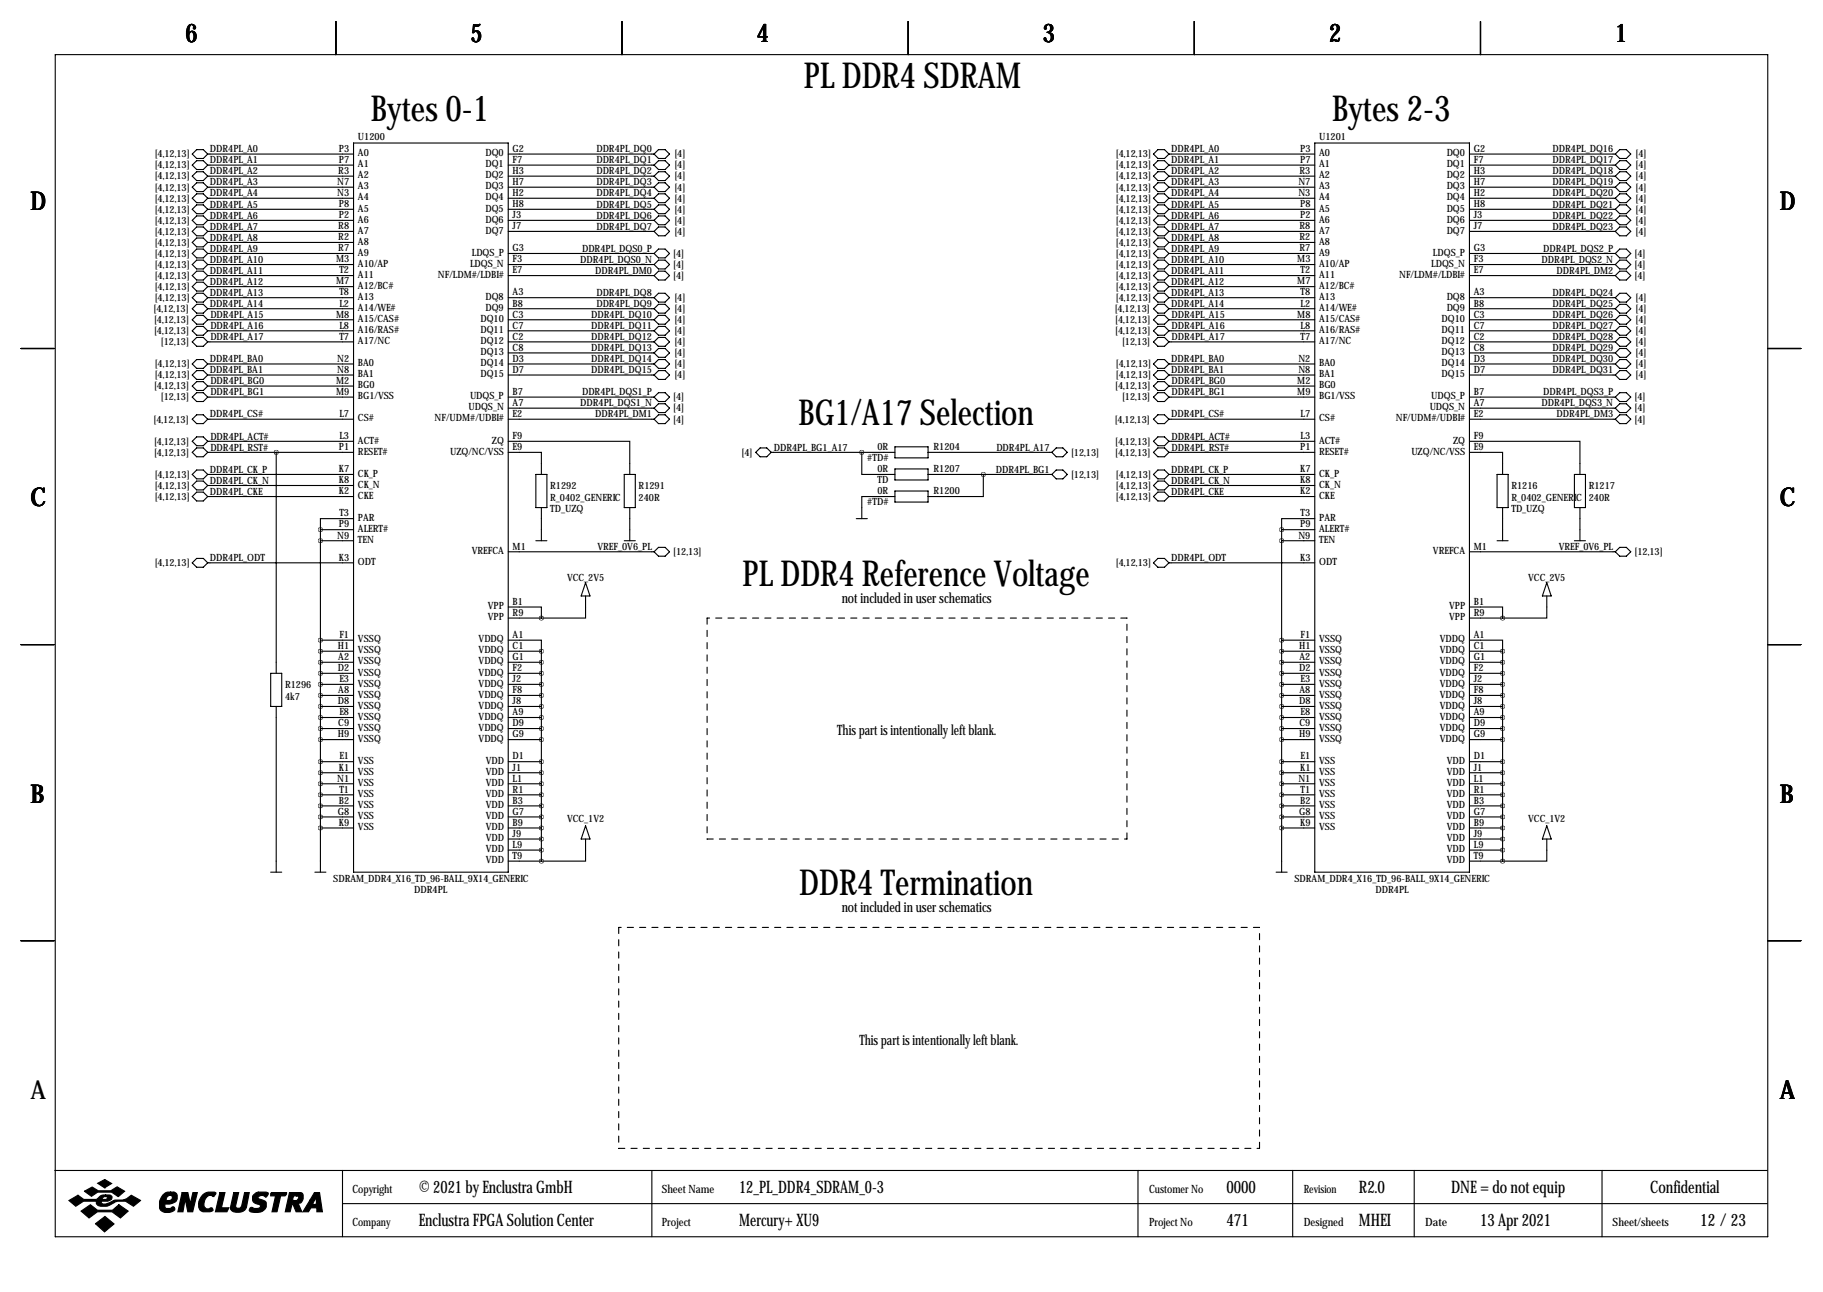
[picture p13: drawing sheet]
<svg xmlns="http://www.w3.org/2000/svg" width="419mm" height="297mm" viewBox="0 0 419 297" stroke-linecap="round" stroke-linejoin="round" font-family="sans-serif">
<defs><g id="words">
<g font-size="8.2">
<text x="184.8" y="20.2">PL DDR4 SDRAM</text>
<text x="85.2" y="27.8">Bytes 0-1</text>
<text x="306.2" y="27.8">Bytes 2-3</text>
<text x="183.5" y="97.6">BG1/A17 Selection</text>
<text x="170.7" y="134.7">PL DDR4 Reference Voltage</text>
<text x="183.7" y="205.9">DDR4 Termination</text>
</g>
<g font-size="5.9">
<text x="42.7" y="9.8">6</text>
<text x="108.2" y="9.8">5</text>
<text x="174" y="9.8">4</text>
<text x="239.8" y="9.8">3</text>
<text x="305.6" y="9.8">2</text>
<text x="371.3" y="9.8">1</text>
<text x="7" y="48.4">D</text>
<text x="409.2" y="48.4">D</text>
<text x="7" y="116.4">C</text>
<text x="409.2" y="116.4">C</text>
<text x="7" y="184.5">B</text>
<text x="409.2" y="184.5">B</text>
<text x="7" y="252.6">A</text>
<text x="409.2" y="252.6">A</text>
</g>
<g font-size="4">
<text x="96.3" y="274.2">© 2021 by Enclustra GmbH</text>
<text x="169.9" y="274.2">12_PL_DDR4_SDRAM_0-3</text>
<text x="281.9" y="274.2">0000</text>
<text x="312.4" y="274.2">R2.0</text>
<text x="333.6" y="274.2">DNE = do not equip</text>
<text x="379.4" y="274.2">Confidential</text>
<text x="96.3" y="281.8">Enclustra FPGA Solution Center</text>
<text x="169.9" y="281.8">Mercury+ XU9</text>
<text x="281.9" y="281.8">471</text>
<text x="312.4" y="281.8">MHEI</text>
<text x="340.3" y="281.8">13 Apr 2021</text>
<text x="390.9" y="281.8">12 /23</text>
</g>
<g font-size="3.3">
<text x="193.5" y="138.5">not included in user schematics</text>
<text x="192.5" y="169">This part is intentionally left blank.</text>
<text x="193.5" y="209.7">not included in user schematics</text>
<text x="197.6" y="240.1">This part is intentionally left blank.</text>
</g>
<g font-size="2.6">
<text x="81" y="274.2">Copyright</text>
<text x="152.1" y="274.2">Sheet Name</text>
<text x="264.2" y="274.2">Customer No</text>
<text x="299.7" y="274.2">Revision</text>
<text x="81" y="281.8">Company</text>
<text x="152.1" y="281.8">Project</text>
<text x="264.2" y="281.8">Project No</text>
<text x="299.7" y="281.8">Designed</text>
<text x="327.7" y="281.8">Date</text>
<text x="370.7" y="281.8">Sheet/sheets</text>
</g>
<g font-size="2.3">
<text x="48.3" y="35">DDR4PL_A0</text>
<text x="77.9" y="34.9">P3</text>
<text x="82.3" y="35.9">A0</text>
<text x="82.3" y="32.1">U1200</text>
<text x="111.6" y="35.9">DQ0</text>
<text x="117.9" y="34.9">G2</text>
<text x="137.1" y="35">DDR4PL_DQ0</text>
<text x="269.2" y="35">DDR4PL_A0</text>
<text x="298.9" y="34.9">P3</text>
<text x="303.3" y="35.9">A0</text>
<text x="303.3" y="32.1">U1201</text>
<text x="332.6" y="35.9">DQ0</text>
<text x="338.8" y="34.9">G2</text>
<text x="356.9" y="35">DDR4PL_DQ16</text>
<text x="35.6" y="36.2">[4,12,13]</text>
<text x="35.6" y="38.7">[4,12,13]</text>
<text x="35.6" y="41.3">[4,12,13]</text>
<text x="48.3" y="37.6">DDR4PL_A1</text>
<text x="48.3" y="40.1">DDR4PL_A2</text>
<text x="77.8" y="40">R3</text>
<text x="77.9" y="37.5">P7</text>
<text x="82.3" y="38.5">A1</text>
<text x="82.3" y="41">A2</text>
<text x="111.6" y="38.5">DQ1</text>
<text x="111.6" y="41">DQ2</text>
<text x="117.9" y="37.5">F7</text>
<text x="117.9" y="40">H3</text>
<text x="137.1" y="40.1">DDR4PL_DQ2</text>
<text x="137.1" y="37.6">DDR4PL_DQ1</text>
<text x="155" y="36.2">[4]</text>
<text x="155" y="41.3">[4]</text>
<text x="155" y="38.7">[4]</text>
<text x="256.5" y="36.2">[4,12,13]</text>
<text x="256.5" y="38.7">[4,12,13]</text>
<text x="256.5" y="41.3">[4,12,13]</text>
<text x="269.2" y="37.6">DDR4PL_A1</text>
<text x="269.2" y="40.1">DDR4PL_A2</text>
<text x="298.8" y="40">R3</text>
<text x="298.9" y="37.5">P7</text>
<text x="303.3" y="38.5">A1</text>
<text x="303.3" y="41">A2</text>
<text x="332.6" y="38.5">DQ1</text>
<text x="332.6" y="41">DQ2</text>
<text x="338.8" y="37.5">F7</text>
<text x="338.8" y="40">H3</text>
<text x="356.9" y="40.1">DDR4PL_DQ18</text>
<text x="356.9" y="37.6">DDR4PL_DQ17</text>
<text x="376" y="36.2">[4]</text>
<text x="376" y="41.3">[4]</text>
<text x="376" y="38.7">[4]</text>
<text x="35.6" y="43.8">[4,12,13]</text>
<text x="35.6" y="46.3">[4,12,13]</text>
<text x="48.3" y="42.6">DDR4PL_A3</text>
<text x="48.3" y="45.2">DDR4PL_A4</text>
<text x="48.3" y="47.7">DDR4PL_A5</text>
<text x="77.5" y="42.5">N7</text>
<text x="77.5" y="45.1">N3</text>
<text x="77.9" y="47.6">P8</text>
<text x="82.3" y="43.6">A3</text>
<text x="82.3" y="46.1">A4</text>
<text x="111.6" y="43.6">DQ3</text>
<text x="111.6" y="46.1">DQ4</text>
<text x="117.9" y="42.5">H7</text>
<text x="117.9" y="45.1">H2</text>
<text x="117.9" y="47.6">H8</text>
<text x="137.1" y="45.2">DDR4PL_DQ4</text>
<text x="137.1" y="42.6">DDR4PL_DQ3</text>
<text x="137.1" y="47.7">DDR4PL_DQ5</text>
<text x="155" y="46.3">[4]</text>
<text x="155" y="43.8">[4]</text>
<text x="256.5" y="43.8">[4,12,13]</text>
<text x="256.5" y="46.3">[4,12,13]</text>
<text x="269.2" y="42.6">DDR4PL_A3</text>
<text x="269.2" y="45.2">DDR4PL_A4</text>
<text x="269.2" y="47.7">DDR4PL_A5</text>
<text x="298.5" y="42.5">N7</text>
<text x="298.5" y="45.1">N3</text>
<text x="298.9" y="47.6">P8</text>
<text x="303.3" y="43.6">A3</text>
<text x="303.3" y="46.1">A4</text>
<text x="332.6" y="43.6">DQ3</text>
<text x="332.6" y="46.1">DQ4</text>
<text x="338.8" y="42.5">H7</text>
<text x="338.8" y="45.1">H2</text>
<text x="338.8" y="47.6">H8</text>
<text x="356.9" y="45.2">DDR4PL_DQ20</text>
<text x="356.9" y="42.6">DDR4PL_DQ19</text>
<text x="356.9" y="47.7">DDR4PL_DQ21</text>
<text x="376" y="46.3">[4]</text>
<text x="376" y="43.8">[4]</text>
<text x="35.6" y="48.9">[4,12,13]</text>
<text x="35.6" y="51.4">[4,12,13]</text>
<text x="35.6" y="54">[4,12,13]</text>
<text x="48.3" y="50.3">DDR4PL_A6</text>
<text x="48.3" y="52.8">DDR4PL_A7</text>
<text x="77.8" y="52.7">R8</text>
<text x="77.9" y="50.2">P2</text>
<text x="82.3" y="48.6">A5</text>
<text x="82.3" y="51.2">A6</text>
<text x="82.3" y="53.7">A7</text>
<text x="111.6" y="48.6">DQ5</text>
<text x="111.6" y="51.2">DQ6</text>
<text x="111.6" y="53.7">DQ7</text>
<text x="117.9" y="50.2">J3</text>
<text x="117.9" y="52.7">J7</text>
<text x="137.1" y="52.8">DDR4PL_DQ7</text>
<text x="137.1" y="50.3">DDR4PL_DQ6</text>
<text x="155" y="54">[4]</text>
<text x="155" y="48.9">[4]</text>
<text x="155" y="51.4">[4]</text>
<text x="256.5" y="48.9">[4,12,13]</text>
<text x="256.5" y="51.4">[4,12,13]</text>
<text x="256.5" y="54">[4,12,13]</text>
<text x="269.2" y="50.3">DDR4PL_A6</text>
<text x="269.2" y="52.8">DDR4PL_A7</text>
<text x="298.8" y="52.7">R8</text>
<text x="298.9" y="50.2">P2</text>
<text x="303.3" y="48.6">A5</text>
<text x="303.3" y="51.2">A6</text>
<text x="303.3" y="53.7">A7</text>
<text x="332.6" y="48.6">DQ5</text>
<text x="332.6" y="51.2">DQ6</text>
<text x="332.6" y="53.7">DQ7</text>
<text x="338.8" y="50.2">J3</text>
<text x="338.8" y="52.7">J7</text>
<text x="356.9" y="52.8">DDR4PL_DQ23</text>
<text x="356.9" y="50.3">DDR4PL_DQ22</text>
<text x="376" y="54">[4]</text>
<text x="376" y="48.9">[4]</text>
<text x="376" y="51.4">[4]</text>
<text x="35.6" y="56.5">[4,12,13]</text>
<text x="35.6" y="59">[4,12,13]</text>
<text x="48.3" y="55.3">DDR4PL_A8</text>
<text x="48.3" y="57.9">DDR4PL_A9</text>
<text x="77.8" y="55.2">R2</text>
<text x="77.8" y="57.8">R7</text>
<text x="82.3" y="56.3">A8</text>
<text x="82.3" y="58.8">A9</text>
<text x="108.5" y="58.8">LDQS_P</text>
<text x="117.9" y="57.8">G3</text>
<text x="133.8" y="57.9">DDR4PL_DQS0_P</text>
<text x="154.8" y="59">[4]</text>
<text x="256.5" y="56.5">[4,12,13]</text>
<text x="256.5" y="59">[4,12,13]</text>
<text x="269.2" y="55.3">DDR4PL_A8</text>
<text x="269.2" y="57.9">DDR4PL_A9</text>
<text x="298.8" y="55.2">R2</text>
<text x="298.8" y="57.8">R7</text>
<text x="303.3" y="56.3">A8</text>
<text x="303.3" y="58.8">A9</text>
<text x="329.4" y="58.8">LDQS_P</text>
<text x="338.8" y="57.8">G3</text>
<text x="354.8" y="57.9">DDR4PL_DQS2_P</text>
<text x="375.8" y="59">[4]</text>
<text x="35.6" y="61.6">[4,12,13]</text>
<text x="35.6" y="64.1">[4,12,13]</text>
<text x="48.3" y="60.4">DDR4PL_A10</text>
<text x="48.3" y="63">DDR4PL_A11</text>
<text x="48.3" y="65.5">DDR4PL_A12</text>
<text x="77.3" y="60.3">M3</text>
<text x="77.3" y="65.4">M7</text>
<text x="78" y="62.9">T2</text>
<text x="82.3" y="61.3">A10/AP</text>
<text x="82.3" y="63.9">A11</text>
<text x="100.7" y="63.9">NF/LDM#/LDBI#</text>
<text x="108.1" y="61.3">LDQS_N</text>
<text x="117.9" y="60.3">F3</text>
<text x="117.9" y="62.9">E7</text>
<text x="133.4" y="60.4">DDR4PL_DQS0_N</text>
<text x="136.9" y="63">DDR4PL_DM0</text>
<text x="154.8" y="61.6">[4]</text>
<text x="154.8" y="64.1">[4]</text>
<text x="256.5" y="61.6">[4,12,13]</text>
<text x="256.5" y="64.1">[4,12,13]</text>
<text x="269.2" y="60.4">DDR4PL_A10</text>
<text x="269.2" y="63">DDR4PL_A11</text>
<text x="269.2" y="65.5">DDR4PL_A12</text>
<text x="298.2" y="60.3">M3</text>
<text x="298.2" y="65.4">M7</text>
<text x="299" y="62.9">T2</text>
<text x="303.3" y="61.3">A10/AP</text>
<text x="303.3" y="63.9">A11</text>
<text x="321.7" y="63.9">NF/LDM#/LDBI#</text>
<text x="329" y="61.3">LDQS_N</text>
<text x="338.8" y="60.3">F3</text>
<text x="338.8" y="62.9">E7</text>
<text x="354.4" y="60.4">DDR4PL_DQS2_N</text>
<text x="357.8" y="63">DDR4PL_DM2</text>
<text x="375.8" y="61.6">[4]</text>
<text x="375.8" y="64.1">[4]</text>
<text x="35.3" y="71.7">[4,12,13]</text>
<text x="35.6" y="66.7">[4,12,13]</text>
<text x="35.6" y="69.2">[4,12,13]</text>
<text x="48.3" y="68">DDR4PL_A13</text>
<text x="48.3" y="70.6">DDR4PL_A14</text>
<text x="78" y="67.9">T8</text>
<text x="78" y="70.5">L2</text>
<text x="82.3" y="66.4">A12/BC#</text>
<text x="82.3" y="69">A13</text>
<text x="82.3" y="71.5">A14/WE#</text>
<text x="111.6" y="69">DQ8</text>
<text x="111.6" y="71.5">DQ9</text>
<text x="117.9" y="67.9">A3</text>
<text x="117.9" y="70.5">B8</text>
<text x="137.1" y="70.6">DDR4PL_DQ9</text>
<text x="137.1" y="68">DDR4PL_DQ8</text>
<text x="155" y="71.7">[4]</text>
<text x="155" y="69.2">[4]</text>
<text x="256.3" y="71.7">[4,12,13]</text>
<text x="256.5" y="66.7">[4,12,13]</text>
<text x="256.5" y="69.2">[4,12,13]</text>
<text x="269.2" y="68">DDR4PL_A13</text>
<text x="269.2" y="70.6">DDR4PL_A14</text>
<text x="299" y="67.9">T8</text>
<text x="299" y="70.5">L2</text>
<text x="303.3" y="66.4">A12/BC#</text>
<text x="303.3" y="69">A13</text>
<text x="303.3" y="71.5">A14/WE#</text>
<text x="332.6" y="69">DQ8</text>
<text x="332.6" y="71.5">DQ9</text>
<text x="338.8" y="67.9">A3</text>
<text x="338.8" y="70.5">B8</text>
<text x="356.9" y="70.6">DDR4PL_DQ25</text>
<text x="356.9" y="68">DDR4PL_DQ24</text>
<text x="376" y="71.7">[4]</text>
<text x="376" y="69.2">[4]</text>
<text x="35.4" y="74.3">[4,12,13]</text>
<text x="35.4" y="76.8">[4,12,13]</text>
<text x="48.4" y="73.1">DDR4PL_A15</text>
<text x="48.4" y="75.7">DDR4PL_A16</text>
<text x="77.3" y="73">M8</text>
<text x="78" y="75.6">L8</text>
<text x="82.3" y="74">A15/CAS#</text>
<text x="82.3" y="76.6">A16/RAS#</text>
<text x="110.4" y="74">DQ10</text>
<text x="110.4" y="76.6">DQ11</text>
<text x="117.9" y="73">C3</text>
<text x="117.9" y="75.6">C7</text>
<text x="135.9" y="73.1">DDR4PL_DQ10</text>
<text x="135.9" y="75.7">DDR4PL_DQ11</text>
<text x="155" y="74.3">[4]</text>
<text x="155" y="76.8">[4]</text>
<text x="256.4" y="74.3">[4,12,13]</text>
<text x="256.4" y="76.8">[4,12,13]</text>
<text x="269.3" y="73.1">DDR4PL_A15</text>
<text x="269.3" y="75.7">DDR4PL_A16</text>
<text x="298.2" y="73">M8</text>
<text x="299" y="75.6">L8</text>
<text x="303.3" y="74">A15/CAS#</text>
<text x="303.3" y="76.6">A16/RAS#</text>
<text x="331.4" y="74">DQ10</text>
<text x="331.4" y="76.6">DQ11</text>
<text x="338.8" y="73">C3</text>
<text x="338.8" y="75.6">C7</text>
<text x="356.9" y="73.1">DDR4PL_DQ26</text>
<text x="356.9" y="75.7">DDR4PL_DQ27</text>
<text x="376" y="74.3">[4]</text>
<text x="376" y="76.8">[4]</text>
<text x="37" y="79.4">[12,13]</text>
<text x="48.3" y="83.3">DDR4PL_BA0</text>
<text x="48.4" y="78.2">DDR4PL_A17</text>
<text x="77.5" y="83.2">N2</text>
<text x="78" y="78.1">T7</text>
<text x="82.3" y="79.1">A17/NC</text>
<text x="110.4" y="79.1">DQ12</text>
<text x="110.4" y="81.7">DQ13</text>
<text x="117.9" y="78.1">C2</text>
<text x="117.9" y="80.6">C8</text>
<text x="117.9" y="83.2">D3</text>
<text x="135.9" y="80.7">DDR4PL_DQ13</text>
<text x="135.9" y="78.2">DDR4PL_DQ12</text>
<text x="135.9" y="83.3">DDR4PL_DQ14</text>
<text x="155" y="81.9">[4]</text>
<text x="155" y="79.4">[4]</text>
<text x="258" y="79.4">[12,13]</text>
<text x="269.2" y="83.3">DDR4PL_BA0</text>
<text x="269.3" y="78.2">DDR4PL_A17</text>
<text x="298.5" y="83.2">N2</text>
<text x="299" y="78.1">T7</text>
<text x="303.3" y="79.1">A17/NC</text>
<text x="331.4" y="79.1">DQ12</text>
<text x="331.4" y="81.7">DQ13</text>
<text x="338.8" y="78.1">C2</text>
<text x="338.8" y="80.6">C8</text>
<text x="338.8" y="83.2">D3</text>
<text x="356.9" y="80.7">DDR4PL_DQ29</text>
<text x="356.9" y="78.2">DDR4PL_DQ28</text>
<text x="356.9" y="83.3">DDR4PL_DQ30</text>
<text x="376" y="81.9">[4]</text>
<text x="376" y="79.4">[4]</text>
<text x="35.4" y="89.5">[4,12,13]</text>
<text x="35.6" y="84.4">[4,12,13]</text>
<text x="35.6" y="87">[4,12,13]</text>
<text x="48.3" y="85.8">DDR4PL_BA1</text>
<text x="48.4" y="88.4">DDR4PL_BG0</text>
<text x="77.3" y="88.3">M2</text>
<text x="77.5" y="85.7">N8</text>
<text x="82.3" y="84.2">BA0</text>
<text x="82.3" y="86.7">BA1</text>
<text x="82.3" y="89.3">BG0</text>
<text x="110.4" y="84.2">DQ14</text>
<text x="110.4" y="86.7">DQ15</text>
<text x="117.9" y="85.7">D7</text>
<text x="135.9" y="85.8">DDR4PL_DQ15</text>
<text x="155" y="87">[4]</text>
<text x="155" y="84.4">[4]</text>
<text x="256.4" y="89.5">[4,12,13]</text>
<text x="256.5" y="84.4">[4,12,13]</text>
<text x="256.5" y="87">[4,12,13]</text>
<text x="269.2" y="85.8">DDR4PL_BA1</text>
<text x="269.3" y="88.4">DDR4PL_BG0</text>
<text x="298.2" y="88.3">M2</text>
<text x="298.5" y="85.7">N8</text>
<text x="303.3" y="84.2">BA0</text>
<text x="303.3" y="86.7">BA1</text>
<text x="303.3" y="89.3">BG0</text>
<text x="331.4" y="84.2">DQ14</text>
<text x="331.4" y="86.7">DQ15</text>
<text x="338.8" y="85.7">D7</text>
<text x="356.9" y="85.8">DDR4PL_DQ31</text>
<text x="376" y="87">[4]</text>
<text x="376" y="84.4">[4]</text>
<text x="37" y="92.1">[12,13]</text>
<text x="48.3" y="96">DDR4PL_CS#</text>
<text x="48.4" y="90.9">DDR4PL_BG1</text>
<text x="77.3" y="90.8">M9</text>
<text x="78" y="95.9">L7</text>
<text x="82.3" y="91.8">BG1/VSS</text>
<text x="107.7" y="94.4">UDQS_N</text>
<text x="108.1" y="91.8">UDQS_P</text>
<text x="117.9" y="90.8">B7</text>
<text x="117.9" y="93.3">A7</text>
<text x="117.9" y="95.9">E2</text>
<text x="133.4" y="93.4">DDR4PL_DQS1_N</text>
<text x="133.8" y="90.9">DDR4PL_DQS1_P</text>
<text x="136.9" y="96">DDR4PL_DM1</text>
<text x="154.8" y="92.1">[4]</text>
<text x="154.8" y="94.6">[4]</text>
<text x="258" y="92.1">[12,13]</text>
<text x="269.2" y="96">DDR4PL_CS#</text>
<text x="269.3" y="90.9">DDR4PL_BG1</text>
<text x="298.2" y="90.8">M9</text>
<text x="299" y="95.9">L7</text>
<text x="303.3" y="91.8">BG1/VSS</text>
<text x="328.7" y="94.4">UDQS_N</text>
<text x="329" y="91.8">UDQS_P</text>
<text x="338.8" y="90.8">B7</text>
<text x="338.8" y="93.3">A7</text>
<text x="338.8" y="95.9">E2</text>
<text x="354.4" y="93.4">DDR4PL_DQS3_N</text>
<text x="354.8" y="90.9">DDR4PL_DQS3_P</text>
<text x="357.8" y="96">DDR4PL_DM3</text>
<text x="375.8" y="92.1">[4]</text>
<text x="375.8" y="94.6">[4]</text>
<text x="35.3" y="97.1">[4,12,13]</text>
<text x="48.4" y="101.1">DDR4PL_ACT#</text>
<text x="78" y="101">L3</text>
<text x="82.3" y="96.9">CS#</text>
<text x="82.3" y="102">ACT#</text>
<text x="99.9" y="96.9">NF/UDM#/UDBI#</text>
<text x="113.1" y="102">ZQ</text>
<text x="117.9" y="101">F9</text>
<text x="154.8" y="97.1">[4]</text>
<text x="256.3" y="97.1">[4,12,13]</text>
<text x="269.3" y="101.1">DDR4PL_ACT#</text>
<text x="299" y="101">L3</text>
<text x="303.3" y="96.9">CS#</text>
<text x="303.3" y="102">ACT#</text>
<text x="320.9" y="96.9">NF/UDM#/UDBI#</text>
<text x="334.1" y="102">ZQ</text>
<text x="338.8" y="101">F9</text>
<text x="375.8" y="97.1">[4]</text>
<text x="35.4" y="102.2">[4,12,13]</text>
<text x="35.4" y="104.8">[4,12,13]</text>
<text x="48.4" y="103.6">DDR4PL_RST#</text>
<text x="77.9" y="103.5">P1</text>
<text x="82.3" y="104.5">RESET#</text>
<text x="103.5" y="104.5">UZQ/NC/VSS</text>
<text x="117.9" y="103.5">E9</text>
<text x="170.5" y="104.8">[4]</text>
<text x="177.9" y="103.6">DDR4PL_BG1_A17</text>
<text x="199.4" y="106">#TD#</text>
<text x="201.7" y="103.5">0R</text>
<text x="214.6" y="103.5">R1204</text>
<text x="229.1" y="103.6">DDR4PL_A17</text>
<text x="246.2" y="104.8">[12,13]</text>
<text x="256.4" y="102.2">[4,12,13]</text>
<text x="256.4" y="104.8">[4,12,13]</text>
<text x="269.3" y="103.6">DDR4PL_RST#</text>
<text x="298.9" y="103.5">P1</text>
<text x="303.3" y="104.5">RESET#</text>
<text x="324.5" y="104.5">UZQ/NC/VSS</text>
<text x="338.8" y="103.5">E9</text>
<text x="35.6" y="109.8">[4,12,13]</text>
<text x="35.6" y="112.4">[4,12,13]</text>
<text x="48.3" y="108.7">DDR4PL_CK_P</text>
<text x="48.3" y="111.2">DDR4PL_CK_N</text>
<text x="48.3" y="113.8">DDR4PL_CKE</text>
<text x="77.9" y="108.6">K7</text>
<text x="77.9" y="111.1">K8</text>
<text x="77.9" y="113.7">K2</text>
<text x="82.3" y="109.6">CK_P</text>
<text x="82.3" y="112.1">CK_N</text>
<text x="126.5" y="112.4">R1292</text>
<text x="146.8" y="112.4">R1291</text>
<text x="201.7" y="108.6">0R</text>
<text x="201.7" y="111.1">TD</text>
<text x="201.7" y="113.7">0R</text>
<text x="214.6" y="108.6">R1207</text>
<text x="214.6" y="113.7">R1200</text>
<text x="229" y="108.7">DDR4PL_BG1</text>
<text x="246.2" y="109.8">[12,13]</text>
<text x="256.5" y="109.8">[4,12,13]</text>
<text x="256.5" y="112.4">[4,12,13]</text>
<text x="269.2" y="108.7">DDR4PL_CK_P</text>
<text x="269.2" y="111.2">DDR4PL_CK_N</text>
<text x="269.2" y="113.8">DDR4PL_CKE</text>
<text x="298.9" y="108.6">K7</text>
<text x="298.9" y="111.1">K8</text>
<text x="298.9" y="113.7">K2</text>
<text x="303.3" y="109.6">CK_P</text>
<text x="303.3" y="112.1">CK_N</text>
<text x="347.5" y="112.4">R1216</text>
<text x="365.3" y="112.4">R1217</text>
<text x="35.6" y="114.9">[4,12,13]</text>
<text x="78" y="118.7">T3</text>
<text x="82.3" y="114.7">CKE</text>
<text x="82.3" y="119.8">PAR</text>
<text x="126.5" y="115.2">R_0402_GENERIC</text>
<text x="126.5" y="117.7">TD_UZQ</text>
<text x="146.8" y="115.2">240R</text>
<text x="199.4" y="116.2">#TD#</text>
<text x="256.5" y="114.9">[4,12,13]</text>
<text x="299" y="118.7">T3</text>
<text x="303.3" y="114.7">CKE</text>
<text x="303.3" y="119.8">PAR</text>
<text x="347.5" y="115.2">R_0402_GENERIC</text>
<text x="347.5" y="117.7">TD_UZQ</text>
<text x="365.3" y="115.2">240R</text>
<text x="77.5" y="123.8">N9</text>
<text x="77.9" y="121.3">P9</text>
<text x="82.3" y="122.3">ALERT#</text>
<text x="82.3" y="124.8">TEN</text>
<text x="298.5" y="123.8">N9</text>
<text x="298.9" y="121.3">P9</text>
<text x="303.3" y="122.3">ALERT#</text>
<text x="303.3" y="124.8">TEN</text>
<text x="35.6" y="130.2">[4,12,13]</text>
<text x="48.3" y="129">DDR4PL_ODT</text>
<text x="77.9" y="128.9">K3</text>
<text x="82.3" y="129.9">ODT</text>
<text x="108.5" y="127.4">VREFCA</text>
<text x="117.9" y="126.4">M1</text>
<text x="137.4" y="126.5">VREF_0V6_PL</text>
<text x="154.8" y="127.6">[12,13]</text>
<text x="256.5" y="130.2">[4,12,13]</text>
<text x="269.2" y="129">DDR4PL_ODT</text>
<text x="298.9" y="128.9">K3</text>
<text x="303.3" y="129.9">ODT</text>
<text x="329.4" y="127.4">VREFCA</text>
<text x="338.8" y="126.4">M1</text>
<text x="358.3" y="126.5">VREF_0V6_PL</text>
<text x="375.8" y="127.6">[12,13]</text>
<text x="130.4" y="133.5">VCC_2V5</text>
<text x="351.3" y="133.5">VCC_2V5</text>
<text x="112.2" y="140.1">VPP</text>
<text x="112.2" y="142.6">VPP</text>
<text x="117.9" y="139.1">B1</text>
<text x="117.9" y="141.6">R9</text>
<text x="333.1" y="140.1">VPP</text>
<text x="333.1" y="142.6">VPP</text>
<text x="338.8" y="139.1">B1</text>
<text x="338.8" y="141.6">R9</text>
<text x="77.7" y="149.2">H1</text>
<text x="78" y="146.7">F1</text>
<text x="82.3" y="147.7">VSSQ</text>
<text x="110" y="147.7">VDDQ</text>
<text x="117.9" y="146.7">A1</text>
<text x="117.9" y="149.2">C1</text>
<text x="298.7" y="149.2">H1</text>
<text x="299" y="146.7">F1</text>
<text x="303.3" y="147.7">VSSQ</text>
<text x="331" y="147.7">VDDQ</text>
<text x="338.8" y="146.7">A1</text>
<text x="338.8" y="149.2">C1</text>
<text x="77.7" y="154.3">D2</text>
<text x="77.8" y="151.8">A2</text>
<text x="82.3" y="150.2">VSSQ</text>
<text x="82.3" y="152.8">VSSQ</text>
<text x="82.3" y="155.3">VSSQ</text>
<text x="110" y="150.2">VDDQ</text>
<text x="110" y="152.8">VDDQ</text>
<text x="110" y="155.3">VDDQ</text>
<text x="117.9" y="151.8">G1</text>
<text x="117.9" y="154.3">F2</text>
<text x="298.7" y="154.3">D2</text>
<text x="298.8" y="151.8">A2</text>
<text x="303.3" y="150.2">VSSQ</text>
<text x="303.3" y="152.8">VSSQ</text>
<text x="303.3" y="155.3">VSSQ</text>
<text x="331" y="150.2">VDDQ</text>
<text x="331" y="152.8">VDDQ</text>
<text x="331" y="155.3">VDDQ</text>
<text x="338.8" y="151.8">G1</text>
<text x="338.8" y="154.3">F2</text>
<text x="65.5" y="158.1">R1296</text>
<text x="65.5" y="160.9">4k7</text>
<text x="77.7" y="161.9">D8</text>
<text x="77.8" y="159.4">A8</text>
<text x="78" y="156.8">E3</text>
<text x="82.3" y="157.9">VSSQ</text>
<text x="82.3" y="160.4">VSSQ</text>
<text x="110" y="157.9">VDDQ</text>
<text x="110" y="160.4">VDDQ</text>
<text x="117.9" y="156.8">J2</text>
<text x="117.9" y="159.4">F8</text>
<text x="117.9" y="161.9">J8</text>
<text x="298.7" y="161.9">D8</text>
<text x="298.8" y="159.4">A8</text>
<text x="299" y="156.8">E3</text>
<text x="303.3" y="157.9">VSSQ</text>
<text x="303.3" y="160.4">VSSQ</text>
<text x="331" y="157.9">VDDQ</text>
<text x="331" y="160.4">VDDQ</text>
<text x="338.8" y="156.8">J2</text>
<text x="338.8" y="159.4">F8</text>
<text x="338.8" y="161.9">J8</text>
<text x="77.8" y="167">C9</text>
<text x="78" y="164.5">E8</text>
<text x="82.3" y="162.9">VSSQ</text>
<text x="82.3" y="165.5">VSSQ</text>
<text x="110" y="162.9">VDDQ</text>
<text x="110" y="165.5">VDDQ</text>
<text x="117.9" y="164.5">A9</text>
<text x="117.9" y="167">D9</text>
<text x="298.8" y="167">C9</text>
<text x="299" y="164.5">E8</text>
<text x="303.3" y="162.9">VSSQ</text>
<text x="303.3" y="165.5">VSSQ</text>
<text x="331" y="162.9">VDDQ</text>
<text x="331" y="165.5">VDDQ</text>
<text x="338.8" y="164.5">A9</text>
<text x="338.8" y="167">D9</text>
<text x="77.7" y="169.5">H9</text>
<text x="82.3" y="168">VSSQ</text>
<text x="82.3" y="170.6">VSSQ</text>
<text x="110" y="168">VDDQ</text>
<text x="110" y="170.6">VDDQ</text>
<text x="117.9" y="169.5">G9</text>
<text x="298.7" y="169.5">H9</text>
<text x="303.3" y="168">VSSQ</text>
<text x="303.3" y="170.6">VSSQ</text>
<text x="331" y="168">VDDQ</text>
<text x="331" y="170.6">VDDQ</text>
<text x="338.8" y="169.5">G9</text>
<text x="77.5" y="179.7">N1</text>
<text x="77.9" y="177.2">K1</text>
<text x="78" y="174.6">E1</text>
<text x="82.3" y="175.6">VSS</text>
<text x="82.3" y="178.2">VSS</text>
<text x="111.7" y="175.6">VDD</text>
<text x="111.7" y="178.2">VDD</text>
<text x="117.9" y="174.6">D1</text>
<text x="117.9" y="177.2">J1</text>
<text x="117.9" y="179.7">L1</text>
<text x="298.5" y="179.7">N1</text>
<text x="298.9" y="177.2">K1</text>
<text x="299" y="174.6">E1</text>
<text x="303.3" y="175.6">VSS</text>
<text x="303.3" y="178.2">VSS</text>
<text x="332.6" y="175.6">VDD</text>
<text x="332.6" y="178.2">VDD</text>
<text x="338.8" y="174.6">D1</text>
<text x="338.8" y="177.2">J1</text>
<text x="338.8" y="179.7">L1</text>
<text x="77.9" y="184.8">B2</text>
<text x="78" y="182.2">T1</text>
<text x="82.3" y="180.7">VSS</text>
<text x="82.3" y="183.3">VSS</text>
<text x="82.3" y="185.8">VSS</text>
<text x="111.7" y="180.7">VDD</text>
<text x="111.7" y="183.3">VDD</text>
<text x="111.7" y="185.8">VDD</text>
<text x="117.9" y="182.2">R1</text>
<text x="117.9" y="184.8">B3</text>
<text x="298.9" y="184.8">B2</text>
<text x="299" y="182.2">T1</text>
<text x="303.3" y="180.7">VSS</text>
<text x="303.3" y="183.3">VSS</text>
<text x="303.3" y="185.8">VSS</text>
<text x="332.6" y="180.7">VDD</text>
<text x="332.6" y="183.3">VDD</text>
<text x="332.6" y="185.8">VDD</text>
<text x="338.8" y="182.2">R1</text>
<text x="338.8" y="184.8">B3</text>
<text x="77.7" y="187.3">G8</text>
<text x="77.9" y="189.9">K9</text>
<text x="82.3" y="188.3">VSS</text>
<text x="82.3" y="190.9">VSS</text>
<text x="111.7" y="188.3">VDD</text>
<text x="111.7" y="190.9">VDD</text>
<text x="117.9" y="187.3">G7</text>
<text x="117.9" y="189.9">B9</text>
<text x="130.4" y="189.1">VCC_1V2</text>
<text x="298.7" y="187.3">G8</text>
<text x="298.9" y="189.9">K9</text>
<text x="303.3" y="188.3">VSS</text>
<text x="303.3" y="190.9">VSS</text>
<text x="332.6" y="188.3">VDD</text>
<text x="332.6" y="190.9">VDD</text>
<text x="338.8" y="187.3">G7</text>
<text x="338.8" y="189.9">B9</text>
<text x="351.3" y="189.1">VCC_1V2</text>
<text x="111.7" y="193.4">VDD</text>
<text x="111.7" y="196">VDD</text>
<text x="117.9" y="192.4">J9</text>
<text x="117.9" y="194.9">L9</text>
<text x="117.9" y="197.5">T9</text>
<text x="332.6" y="193.4">VDD</text>
<text x="332.6" y="196">VDD</text>
<text x="338.8" y="192.4">J9</text>
<text x="338.8" y="194.9">L9</text>
<text x="338.8" y="197.5">T9</text>
<text x="76.6" y="202.8">SDRAM_DDR4_X16_TD_96-BALL_9X14_GENERIC</text>
<text x="111.7" y="198.5">VDD</text>
<text x="297.6" y="202.8">SDRAM_DDR4_X16_TD_96-BALL_9X14_GENERIC</text>
<text x="332.6" y="198.5">VDD</text>
<text x="95.2" y="205.4">DDR4PL</text>
<text x="316.2" y="205.4">DDR4PL</text>
</g>
</g></defs>
<g fill="none" stroke="#000" stroke-width=".25">
<path d="M12.7 12.6h393.7v271.7h-393.7zM77.2 4.9v7.7M143 4.9v7.7M208.8 4.9v7.7M274.6 4.9v7.7M340.4 4.9v7.7M44.2 35.4l1-1h1.5l1.1 1-1.1 1h-1.5zM44.2 38l1-1.1h1.5l1.1 1.1-1.1 1h-1.5zM47.8 35.4h33.5M47.8 38h33.5M81.3 32.9h35.5v167.6h-35.5zM116.8 35.4h33.6"/>
<path d="M116.8 38h33.6M150.4 35.4l1-1h1.5l1 1-1 1h-1.5zM150.4 38l1-1.1h1.5l1 1.1-1 1h-1.5zM265.2 35.4l1-1h1.5l1 1-1 1h-1.5zM265.2 38l1-1.1h1.5l1 1.1-1 1h-1.5zM268.7 35.4h33.6M268.7 38h33.6M302.3 32.9h35.5v167.6h-35.5zM337.8 35.4h33.5M337.8 38h33.5M371.3 35.4l1.1-1h1.5l1 1-1 1h-1.5zM371.3 38l1.1-1.1h1.5l1 1.1-1 1h-1.5z"/>
<path d="M44.2 40.5l1-1h1.5l1.1 1-1.1 1h-1.5zM44.2 43l1-1h1.5l1.1 1-1.1 1.1h-1.5zM44.2 45.6l1-1h1.5l1.1 1-1.1 1h-1.5zM44.2 48.1l1-1h1.5l1.1 1-1.1 1h-1.5zM44.2 50.7l1-1.1h1.5l1.1 1.1-1.1 1h-1.5zM44.2 53.2l1-1h1.5l1.1 1-1.1 1h-1.5zM44.2 55.7l1-1h1.5l1.1 1-1.1 1.1h-1.5zM44.2 58.3l1-1h1.5l1.1 1-1.1 1h-1.5zM47.8 40.5h33.5M47.8 43h33.5M47.8 45.6h33.5M47.8 48.1h33.5"/>
<path d="M47.8 50.7h33.5M47.8 53.2h33.5M47.8 55.7h33.5M47.8 58.3h33.5M116.8 40.5h33.6M116.8 43h33.6M116.8 45.6h33.6M116.8 48.1h33.6M116.8 50.7h33.6M116.8 53.2h33.6M116.8 58.3h33.6M150.4 40.5l1-1h1.5l1 1-1 1h-1.5z"/>
<path d="M150.4 43l1-1h1.5l1 1-1 1.1h-1.5zM150.4 45.6l1-1h1.5l1 1-1 1h-1.5zM150.4 48.1l1-1h1.5l1 1-1 1h-1.5zM150.4 50.7l1-1.1h1.5l1 1.1-1 1h-1.5zM150.4 53.2l1-1h1.5l1 1-1 1h-1.5zM150.4 58.3l1-1h1.5l1 1-1 1h-1.5zM265.2 40.5l1-1h1.5l1 1-1 1h-1.5zM265.2 43l1-1h1.5l1 1-1 1.1h-1.5zM265.2 45.6l1-1h1.5l1 1-1 1h-1.5zM265.2 48.1l1-1h1.5l1 1-1 1h-1.5zM265.2 50.7l1-1.1h1.5l1 1.1-1 1h-1.5zM265.2 53.2l1-1h1.5l1 1-1 1h-1.5z"/>
<path d="M265.2 55.7l1-1h1.5l1 1-1 1.1h-1.5zM265.2 58.3l1-1h1.5l1 1-1 1h-1.5zM268.7 40.5h33.6M268.7 43h33.6M268.7 45.6h33.6M268.7 48.1h33.6M268.7 50.7h33.6M268.7 53.2h33.6M268.7 55.7h33.6M268.7 58.3h33.6M337.8 40.5h33.5M337.8 43h33.5"/>
<path d="M337.8 45.6h33.5M337.8 48.1h33.5M337.8 50.7h33.5M337.8 53.2h33.5M337.8 58.3h33.5M371.3 40.5l1.1-1h1.5l1 1-1 1h-1.5zM371.3 43l1.1-1h1.5l1 1-1 1.1h-1.5zM371.3 45.6l1.1-1h1.5l1 1-1 1h-1.5zM371.3 48.1l1.1-1h1.5l1 1-1 1h-1.5zM371.3 50.7l1.1-1.1h1.5l1 1.1-1 1h-1.5zM371.3 53.2l1.1-1h1.5l1 1-1 1h-1.5zM371.3 58.3l1.1-1h1.5l1 1-1 1h-1.5z"/>
<path d="M44.2 60.8l1-1h1.5l1.1 1-1.1 1h-1.5zM44.2 63.4l1-1.1h1.5l1.1 1.1-1.1 1h-1.5zM44.2 65.9l1-1h1.5l1.1 1-1.1 1h-1.5zM44.2 71l1-1h1.5l1.1 1-1.1 1h-1.5zM44.2 73.5l1-1h1.5l1.1 1-1.1 1h-1.5zM44.2 76.1l1-1.1h1.5l1.1 1.1-1.1 1h-1.5zM44.2 78.6l1-1h1.5l1.1 1-1.1 1h-1.5zM45.2 67.4h1.5l1.1 1-1.1 1.1h-1.5l-1-1.1zM47.8 60.8h33.5M47.8 63.4h33.5M47.8 65.9h33.5M47.8 68.4h33.5"/>
<path d="M47.8 71h33.5M47.8 73.5h33.5M47.8 76.1h33.5M47.8 78.6h33.5M116.8 60.8h33.6M116.8 63.4h33.6M116.8 68.4h33.6M116.8 71h33.6M116.8 73.5h33.6M116.8 76.1h33.6M116.8 78.6h33.6M150.4 60.8l1-1h1.5l1 1-1 1h-1.5z"/>
<path d="M150.4 63.4l1-1.1h1.5l1 1.1-1 1h-1.5zM150.4 71l1-1h1.5l1 1-1 1h-1.5zM150.4 73.5l1-1h1.5l1 1-1 1h-1.5zM151.4 67.4h1.5l1 1-1 1.1h-1.5l-1-1.1zM151.4 75h1.5l1 1.1-1 1h-1.5l-1-1zM151.4 77.6h1.5l1 1-1 1h-1.5l-1-1zM265.2 60.8l1-1h1.5l1 1-1 1h-1.5zM265.2 63.4l1-1.1h1.5l1 1.1-1 1h-1.5zM265.2 65.9l1-1h1.5l1 1-1 1h-1.5zM265.2 68.4l1-1h1.5l1 1-1 1.1h-1.5zM265.2 71l1-1h1.5l1 1-1 1h-1.5zM265.2 73.5l1-1h1.5l1 1-1 1h-1.5z"/>
<path d="M265.2 76.1l1-1.1h1.5l1 1.1-1 1h-1.5zM265.2 78.6l1-1h1.5l1 1-1 1h-1.5zM268.7 60.8h33.6M268.7 63.4h33.6M268.7 65.9h33.6M268.7 68.4h33.6M268.7 71h33.6M268.7 73.5h33.6M268.7 76.1h33.6M268.7 78.6h33.6M337.8 60.8h33.5M337.8 63.4h33.5"/>
<path d="M337.8 68.4h33.5M337.8 71h33.5M337.8 73.5h33.5M337.8 76.1h33.5M337.8 78.6h33.5M371.3 60.8l1.1-1h1.5l1 1-1 1h-1.5zM371.3 63.4l1.1-1.1h1.5l1 1.1-1 1h-1.5zM371.3 71l1.1-1h1.5l1 1-1 1h-1.5zM371.3 73.5l1.1-1h1.5l1 1-1 1h-1.5zM371.3 76.1l1.1-1.1h1.5l1 1.1-1 1h-1.5zM371.3 78.6l1.1-1h1.5l1 1-1 1h-1.5zM372.4 67.4h1.5l1 1-1 1.1h-1.5l-1.1-1.1z"/>
<path d="M4.8 80.1h7.6M44.2 83.7l1-1h1.5l1.1 1-1.1 1h-1.5zM44.2 86.2l1-1h1.5l1.1 1-1.1 1h-1.5zM44.2 96.4l1-1h1.5l1.1 1-1.1 1h-1.5zM44.2 88.8l1-1.1h1.5l1.1 1.1-1.1 1h-1.5zM44.2 91.3l1-1h1.5l1.1 1-1.1 1h-1.5zM47.8 83.7h33.5M47.8 86.2h33.5M47.8 88.8h33.5M47.8 91.3h33.5M47.8 96.4h33.5M116.8 83.7h33.6"/>
<path d="M116.8 86.2h33.6M116.8 91.3h33.6M116.8 96.4h33.6M116.8 81.1h33.6M116.8 93.8h33.6M150.4 81.1l1-1h1.5l1 1-1 1.1h-1.5zM150.4 83.7l1-1h1.5l1 1-1 1h-1.5zM150.4 86.2l1-1h1.5l1 1-1 1h-1.5zM150.4 96.4l1-1h1.5l1 1-1 1h-1.5zM151.4 90.3h1.5l1 1-1 1h-1.5l-1-1zM151.4 92.8h1.5l1 1-1 1.1h-1.5l-1-1.1zM265.2 83.7l1-1h1.5l1 1-1 1h-1.5z"/>
<path d="M265.2 86.2l1-1h1.5l1 1-1 1h-1.5zM265.2 96.4l1-1h1.5l1 1-1 1h-1.5zM265.2 88.8l1-1.1h1.5l1 1.1-1 1h-1.5zM265.2 91.3l1-1h1.5l1 1-1 1h-1.5zM268.7 83.7h33.6M268.7 86.2h33.6M268.7 88.8h33.6M268.7 91.3h33.6M268.7 96.4h33.6M337.8 83.7h33.5M337.8 86.2h33.5M337.8 91.3h33.5"/>
<path d="M337.8 96.4h33.5M337.8 81.1h33.5M337.8 93.8h33.5M371.3 81.1l1.1-1h1.5l1 1-1 1.1h-1.5zM371.3 83.7l1.1-1h1.5l1 1-1 1h-1.5zM371.3 86.2l1.1-1h1.5l1 1-1 1h-1.5zM371.3 96.4l1.1-1h1.5l1 1-1 1h-1.5zM371.3 91.3l1.1-1h1.5l1 1-1 1h-1.5zM371.3 93.8l1.1-1h1.5l1 1-1 1.1h-1.5zM406.4 80.1h7.6M44.2 109.1l1-1h1.5l1.1 1-1.1 1h-1.5zM44.2 111.6l1-1h1.5l1.1 1-1.1 1h-1.5z"/>
<path d="M44.2 114.2l1-1.1h1.5l1.1 1.1-1.1 1h-1.5zM44.2 101.5l1-1.1h1.5l1.1 1.1-1.1 1h-1.5zM45.2 103h1.5l1.1 1-1.1 1h-1.5l-1-1zM47.8 109.1h33.5M47.8 104h33.5M47.8 114.2h33.5M47.8 101.5h33.5M47.8 111.6h33.5M63.5 104v50.8M81.3 119.2h-7.6v2.6M116.8 101.5h28v7.6M116.8 104h7.7v5.1"/>
<path d="M123.2 109.1h2.5v7.6h-2.5zM124.5 116.7v7.6M143.5 109.1h2.5v7.6h-2.5zM144.8 116.7v7.6M174.8 103h1.5l1 1-1 1h-1.5l-1.1-1zM177.3 104h28.4M196.8 119.2h2.6M198.1 104v5.1h7.6M205.7 114.2h-7.6v5M205.7 102.7h7.7v2.6h-7.7zM205.7 107.8h7.7v2.5h-7.7zM205.7 112.9h7.7v2.5h-7.7z"/>
<path d="M213.4 109.1h28.4M213.4 104h28.4M226.1 109.1v5.1h-12.7M241.8 109.1l1-1h1.5l1.1 1-1.1 1h-1.5zM241.8 104l1-1h1.5l1.1 1-1.1 1h-1.5zM265.2 109.1l1-1h1.5l1 1-1 1h-1.5zM265.2 111.6l1-1h1.5l1 1-1 1h-1.5zM265.2 114.2l1-1.1h1.5l1 1.1-1 1h-1.5zM265.2 101.5l1-1.1h1.5l1 1.1-1 1h-1.5zM265.2 104l1-1h1.5l1 1-1 1h-1.5zM268.7 109.1h33.6M268.7 104h33.6"/>
<path d="M268.7 114.2h33.6M268.7 101.5h33.6M268.7 111.6h33.6M302.3 119.2h-7.7v2.6M337.8 101.5h25.4v7.6M337.8 104h7.6v5.1M344.2 109.1h2.5v7.6h-2.5zM345.4 116.7v7.6M361.9 109.1h2.6v7.6h-2.6zM363.2 116.7v7.6M44.2 129.4l1-1h1.5l1.1 1-1.1 1h-1.5zM47.8 129.4h33.5"/>
<path d="M73.7 121.8h7.6M73.7 124.3h7.6M73.7 121.8v78.7M116.8 139.6h7.7v2.5M116.8 126.9h33.6M123.2 124.3h2.5M134.6 137v5.1h-10.1M134.6 134l1 3h-2zM143.5 124.3h2.5M151.4 125.8h1.5l1 1.1-1 1h-1.5l-1-1zM265.2 129.4l1-1h1.5l1 1-1 1h-1.5zM268.7 129.4h33.6"/>
<path d="M294.6 121.8h7.7M294.6 124.3h7.7M294.6 121.8v78.7M337.8 139.6h7.6v2.5M337.8 126.9h33.5M344.2 124.3h2.5M355.6 137v5.1h-10.2M355.6 134l1 3h-2zM361.9 124.3h2.6M371.3 126.9l1.1-1.1h1.5l1 1.1-1 1h-1.5zM4.8 148.2h7.6M62.2 154.8h2.6v7.6h-2.6z"/>
<path d="M73.7 154.8h7.6M73.7 147.2h7.6M73.7 149.7h7.6M73.7 152.3h7.6M73.7 157.3h7.6M73.7 159.9h7.6M116.8 147.2h7.7v2.5M116.8 154.8h7.7M116.8 149.7h7.7M116.8 152.3h7.7M116.8 157.3h7.7M116.8 159.9h7.7"/>
<path d="M116.8 142.1h7.7M124.5 149.7v48.3M294.6 154.8h7.7M294.6 147.2h7.7M294.6 149.7h7.7M294.6 152.3h7.7M294.6 157.3h7.7M294.6 159.9h7.7M337.8 147.2h7.6v2.5M337.8 154.8h7.6M337.8 149.7h7.6M337.8 152.3h7.6"/>
<path d="M337.8 157.3h7.6M337.8 159.9h7.6M337.8 142.1h7.6M345.4 149.7v48.3M406.4 148.2h7.6M63.5 162.4v38.1M73.7 162.4h7.6M73.7 165h7.6M73.7 167.5h7.6M73.7 170h7.6M73.7 175.1h7.6M73.7 177.7h7.6"/>
<path d="M116.8 162.4h7.7M116.8 165h7.7M116.8 167.5h7.7M116.8 170h7.7M116.8 175.1h7.7M116.8 177.7h7.7M294.6 162.4h7.7M294.6 165h7.7M294.6 167.5h7.7M294.6 170h7.7M294.6 175.1h7.7M294.6 177.7h7.7"/>
<path d="M337.8 162.4h7.6M337.8 165h7.6M337.8 167.5h7.6M337.8 170h7.6M337.8 175.1h7.6M337.8 177.7h7.6M73.7 180.2h7.6M73.7 182.7h7.6M73.7 185.3h7.6M73.7 187.8h7.6M73.7 190.4h7.6M116.8 180.2h7.7"/>
<path d="M116.8 182.7h7.7M116.8 185.3h7.7M116.8 187.8h7.7M116.8 190.4h7.7M116.8 192.9h7.7M116.8 195.4h7.7M116.8 198h7.7M134.6 192.9v5.1h-10.1M134.6 189.9l1 3h-2zM294.6 180.2h7.7M294.6 182.7h7.7M294.6 185.3h7.7"/>
<path d="M294.6 187.8h7.7M294.6 190.4h7.7M337.8 180.2h7.6M337.8 182.7h7.6M337.8 185.3h7.6M337.8 187.8h7.6M337.8 190.4h7.6M337.8 192.9h7.6M337.8 195.4h7.6M337.8 198h7.6M355.6 192.9v5.1h-10.2M355.6 189.9l1 3h-2z"/>
<path d="M4.8 216.3h7.6M62.2 200.5h2.6M72.4 200.5h2.5M293.4 200.5h2.5M406.4 216.3h7.6M12.6 269.1h393.7M78.7 269.1v15.2M78.7 276.7h327.6M149.9 269.1v15.2M261.6 269.1v15.2M297.2 269.1v15.2M325.1 269.1v15.2"/>
<path d="M368.3 269.1v15.2"/>
</g>
<g fill="#000" stroke="#000" stroke-width=".25">
<path d="M15.8 276l2.1-1.2 1.4 1h2.8l.3-.2a1.77 1.77 0 0 1 1.9-.9v.4l-.6 .2-.2 .5h.9l.3-.6-.4-.1v-.4h.9a.59 .59 0 0 1 .6 .7l-.2 .4-.8 .4h-1.4l-.1 .1 .1 .4a3.2 3.2 0 0 0 2.7-.7l.3-.1a4 4 0 0 0 3.8-1.1l2.1 1.2-1.6 1.3a4 4 0 0 0-5.5-.2 2.66 2.66 0 0 1-2.9-.2l-.1-.7h-3l-1.8 1.1zM19.4 273.9l1.8-1 1.4 .9h2.9l1.4-.9 1.8 1-1.5 1.2-1.5-1h-3.2l-1.5 .9zM22.5 272l1.6-.8 1.6 .9-1.6 1zM18.6 278.4l2.2-1.4 1.6 1.2h3.5l1.4-1.2 2.2 1.4-1.8 1.6-1.9-1.4h-3.4l-1.9 1.4zM37.4 274.7a1.75 1.75 0 0 1 1.8-.6v.7a.82 .82 0 0 0-.8 1.2h.6a.6 .6 0 0 0 .6-.5 .6 .6 0 0 0-.4-.7v-.7h.8l.5 .3a1.61 1.61 0 0 1 0 1.7 1.61 1.61 0 0 1-1.5 .7h-1v.9l.2 .1h.9l.7-.4 .4 .4a1.06 1.06 0 0 1-1.3 1 1.82 1.82 0 0 1-2.2-1.1 3.5 3.5 0 0 1 .7-3zM41.9 274.2h1.3l.5 2.6 .6-2.6h1.1l-1.1 4.4h-1.1l-.6-2.9-.5 2.9h-1.2zM46.7 274.6a2.78 2.78 0 0 1 2.9-.4l-.4 .9a1.32 1.32 0 0 0-2.1 .8l-.2 .8a.98 .98 0 0 0 1.1 1.2 .55 .55 0 0 1 .6-.2 .55 .55 0 0 1 .4 .6l-.7 .3-1.8-.1a1.79 1.79 0 0 1-.8-2.3zM50.5 274.2h1.2l-.8 3.5h1.7l-.4 .9h-2.7zM53.7 274.2h1.2l-.7 3.1a.73 .73 0 0 0 .7 .5 .73 .73 0 0 0 .7-.6l.6-3h1.1l-.7 3.4a2.28 2.28 0 0 1-3.6 .4v-.4zM58.3 274.7l.8-.6h2.1l.5 .2v.2l-.6 .7a.96 .96 0 0 0-1-.4 .96 .96 0 0 0-.8 .6l1.7 .8a1.71 1.71 0 0 1-.1 1.8 1.71 1.71 0 0 1-1.7 .8l-1.4-.2a.51 .51 0 0 1-.4-.7 .51 .51 0 0 1 .8-.2l1 .1a.52 .52 0 0 0 .6-.2 .52 .52 0 0 0-.2-.7 1.39 1.39 0 0 1-1.4-.6 1.39 1.39 0 0 1 .1-1.6zM62.2 274.4l.2-.2h3.5l-.1 .4-.3 .3h-1l-.8 3.7h-1.2l.8-3.7h-1.1zM66.5 274.2h1.7v.7h-.7l-.2 1.1h.9l.3-.3a.44 .44 0 0 0 .1-.5 .44 .44 0 0 0-.4-.3v-.7h1l.3 .2 .2 .3v.9a1.03 1.03 0 0 1-1.2 1l.9 2h-1.3l-.8-1.8h-.1l-.5 1.8h-1.1z"/>
<path d="M72.3 274.2h1.2l.6 4.4h-1.3v-.9h-1.3l-.6 .9h-1.3l1.7-2.7h1l-.4 .8 .2 .2h.4l.2-.2v-1.5l-.4 .7h-1zM21.9 281.3l2.2-1.6 2.1 1.7-2.2 1.8z"/>
</g>
<path d="M162.6 142.1v50.8M259.1 142.1h-96.5M162.6 192.9h96.5M259.1 192.9v-50.8M142.2 213.2v50.8M289.6 213.2h-147.4M142.2 264h147.4M289.6 264v-50.8" fill="none" stroke="#000" stroke-width=".25" stroke-dasharray="1.4 1.4"/>
<path d="M73.6 185.3a.05 .05 0 0 0 .1 0 .05 .05 0 0 0-.1 0zM73.6 177.7a.05 .05 0 0 0 .1 0 .05 .05 0 0 0-.1 0zM73.6 175.1a.05 .05 0 0 0 .1 0 .05 .05 0 0 0-.1 0zM73.6 167.5a.05 .05 0 0 0 .1 0 .05 .05 0 0 0-.1 0zM124.4 149.7a.05 .05 0 0 0 .1 0 .05 .05 0 0 0-.1 0zM124.4 152.3a.05 .05 0 0 0 .1 0 .05 .05 0 0 0-.1 0zM124.4 154.8a.05 .05 0 0 0 .1 0 .05 .05 0 0 0-.1 0zM124.4 170a.05 .05 0 0 0 .1 0 .05 .05 0 0 0-.1 0zM124.4 175.1a.05 .05 0 0 0 .1 0 .05 .05 0 0 0-.1 0zM124.4 177.7a.05 .05 0 0 0 .1 0 .05 .05 0 0 0-.1 0zM124.4 180.2a.05 .05 0 0 0 .1 0 .05 .05 0 0 0-.1 0zM73.6 182.7a.05 .05 0 0 0 .1 0 .05 .05 0 0 0-.1 0zM73.6 180.2a.05 .05 0 0 0 .1 0 .05 .05 0 0 0-.1 0zM73.6 170a.05 .05 0 0 0 .1 0 .05 .05 0 0 0-.1 0zM124.4 167.5a.05 .05 0 0 0 .1 0 .05 .05 0 0 0-.1 0zM124.4 165a.05 .05 0 0 0 .1 0 .05 .05 0 0 0-.1 0zM124.4 157.3a.05 .05 0 0 0 .1 0 .05 .05 0 0 0-.1 0zM124.4 159.9a.05 .05 0 0 0 .1 0 .05 .05 0 0 0-.1 0zM73.6 165a.05 .05 0 0 0 .1 0 .05 .05 0 0 0-.1 0zM73.6 154.8a.05 .05 0 0 0 .1 0 .05 .05 0 0 0-.1 0zM73.6 152.3a.05 .05 0 0 0 .1 0 .05 .05 0 0 0-.1 0zM73.6 149.7a.05 .05 0 0 0 .1 0 .05 .05 0 0 0-.1 0zM73.6 147.2a.05 .05 0 0 0 .1 0 .05 .05 0 0 0-.1 0zM73.6 187.8a.05 .05 0 0 0 .1 0 .05 .05 0 0 0-.1 0zM73.6 190.4a.05 .05 0 0 0 .1 0 .05 .05 0 0 0-.1 0zM124.4 182.7a.05 .05 0 0 0 .1 0 .05 .05 0 0 0-.1 0zM124.4 185.3a.05 .05 0 0 0 .1 0 .05 .05 0 0 0-.1 0zM124.4 187.8a.05 .05 0 0 0 .1 0 .05 .05 0 0 0-.1 0zM124.4 190.4a.05 .05 0 0 0 .1 0 .05 .05 0 0 0-.1 0zM124.4 192.9a.05 .05 0 0 0 .1 0 .05 .05 0 0 0-.1 0zM124.4 195.4a.05 .05 0 0 0 .1 0 .05 .05 0 0 0-.1 0zM124.4 198a.05 .05 0 0 0 .1 0 .05 .05 0 0 0-.1 0zM73.6 157.3a.05 .05 0 0 0 .1 0 .05 .05 0 0 0-.1 0zM73.6 159.9a.05 .05 0 0 0 .1 0 .05 .05 0 0 0-.1 0zM73.6 162.4a.05 .05 0 0 0 .1 0 .05 .05 0 0 0-.1 0zM124.4 162.4a.05 .05 0 0 0 .1 0 .05 .05 0 0 0-.1 0zM73.6 124.3a.05 .05 0 0 0 .1 0 .05 .05 0 0 0-.1 0zM73.6 121.8a.05 .05 0 0 0 .1 0 .05 .05 0 0 0-.1 0zM124.4 142.1a.05 .05 0 0 0 .1 0 .05 .05 0 0 0-.1 0zM294.6 185.3a.05 .05 0 0 0 .1 0 .05 .05 0 0 0-.1 0zM294.6 177.7a.05 .05 0 0 0 .1 0 .05 .05 0 0 0-.1 0zM294.6 175.1a.05 .05 0 0 0 .1 0 .05 .05 0 0 0-.1 0zM294.6 167.5a.05 .05 0 0 0 .1 0 .05 .05 0 0 0-.1 0zM345.4 149.7a.05 .05 0 0 0 .1 0 .05 .05 0 0 0-.1 0zM345.4 152.3a.05 .05 0 0 0 .1 0 .05 .05 0 0 0-.1 0zM345.4 154.8a.05 .05 0 0 0 .1 0 .05 .05 0 0 0-.1 0zM345.4 170a.05 .05 0 0 0 .1 0 .05 .05 0 0 0-.1 0zM345.4 175.1a.05 .05 0 0 0 .1 0 .05 .05 0 0 0-.1 0zM345.4 177.7a.05 .05 0 0 0 .1 0 .05 .05 0 0 0-.1 0zM345.4 180.2a.05 .05 0 0 0 .1 0 .05 .05 0 0 0-.1 0zM294.6 182.7a.05 .05 0 0 0 .1 0 .05 .05 0 0 0-.1 0zM294.6 180.2a.05 .05 0 0 0 .1 0 .05 .05 0 0 0-.1 0zM294.6 170a.05 .05 0 0 0 .1 0 .05 .05 0 0 0-.1 0zM345.4 167.5a.05 .05 0 0 0 .1 0 .05 .05 0 0 0-.1 0zM345.4 165a.05 .05 0 0 0 .1 0 .05 .05 0 0 0-.1 0zM345.4 157.3a.05 .05 0 0 0 .1 0 .05 .05 0 0 0-.1 0zM345.4 159.9a.05 .05 0 0 0 .1 0 .05 .05 0 0 0-.1 0zM294.6 165a.05 .05 0 0 0 .1 0 .05 .05 0 0 0-.1 0zM294.6 154.8a.05 .05 0 0 0 .1 0 .05 .05 0 0 0-.1 0zM294.6 152.3a.05 .05 0 0 0 .1 0 .05 .05 0 0 0-.1 0zM294.6 149.7a.05 .05 0 0 0 .1 0 .05 .05 0 0 0-.1 0zM294.6 147.2a.05 .05 0 0 0 .1 0 .05 .05 0 0 0-.1 0zM294.6 187.8a.05 .05 0 0 0 .1 0 .05 .05 0 0 0-.1 0zM294.6 190.4a.05 .05 0 0 0 .1 0 .05 .05 0 0 0-.1 0zM345.4 182.7a.05 .05 0 0 0 .1 0 .05 .05 0 0 0-.1 0zM345.4 185.3a.05 .05 0 0 0 .1 0 .05 .05 0 0 0-.1 0zM345.4 187.8a.05 .05 0 0 0 .1 0 .05 .05 0 0 0-.1 0zM345.4 190.4a.05 .05 0 0 0 .1 0 .05 .05 0 0 0-.1 0zM345.4 192.9a.05 .05 0 0 0 .1 0 .05 .05 0 0 0-.1 0zM345.4 195.4a.05 .05 0 0 0 .1 0 .05 .05 0 0 0-.1 0zM345.4 198a.05 .05 0 0 0 .1 0 .05 .05 0 0 0-.1 0zM294.6 157.3a.05 .05 0 0 0 .1 0 .05 .05 0 0 0-.1 0zM294.6 159.9a.05 .05 0 0 0 .1 0 .05 .05 0 0 0-.1 0zM294.6 162.4a.05 .05 0 0 0 .1 0 .05 .05 0 0 0-.1 0zM345.4 162.4a.05 .05 0 0 0 .1 0 .05 .05 0 0 0-.1 0zM294.6 124.3a.05 .05 0 0 0 .1 0 .05 .05 0 0 0-.1 0zM294.6 121.8a.05 .05 0 0 0 .1 0 .05 .05 0 0 0-.1 0zM345.4 142.1a.05 .05 0 0 0 .1 0 .05 .05 0 0 0-.1 0zM198.1 104a.05 .05 0 0 0 .1 0 .05 .05 0 0 0-.1 0zM226 109.1a.05 .05 0 0 0 .1 0 .05 .05 0 0 0-.1 0z" fill="#000" stroke="#000" stroke-width="1"/>
<use href="#words"/>
</svg>
